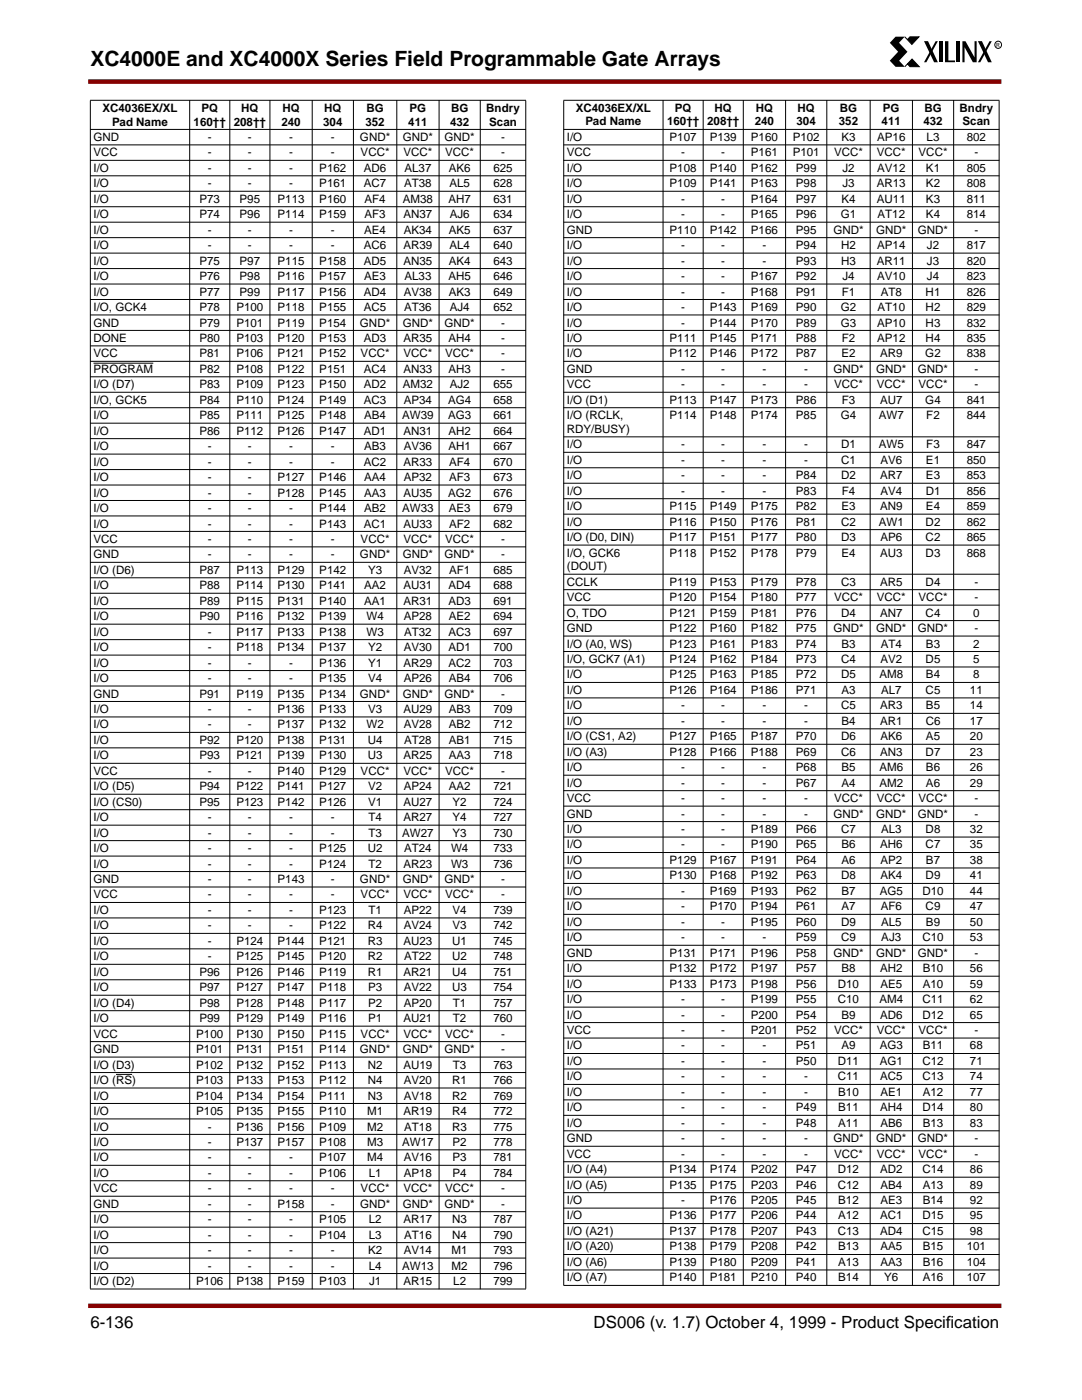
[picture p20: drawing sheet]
<svg xmlns="http://www.w3.org/2000/svg" width="216mm" height="279mm" viewBox="0 0 216 279" stroke-linecap="round" stroke-linejoin="round" font-family="sans-serif">
<defs><g id="words">
<text font-size="4.2" x="18" y="13.1">XC4000E and XC4000X Series Field Programmable Gate Arrays</text>
<g font-size="3.4">
<text x="18" y="265.1">6-136</text>
<text x="118.5" y="265.1">DS006 (v. 1.7) October 4, 1999 - Product Specif</text>
<text x="188.7" y="265.1">ication</text>
</g>
<g font-size="2.3">
<text x="20.4" y="22.3">XC4036EX/XL</text>
<text x="40.2" y="22.3">PQ</text>
<text x="48.1" y="22.3">HQ</text>
<text x="56.4" y="22.3">HQ</text>
<text x="64.7" y="22.3">HQ</text>
<text x="73.1" y="22.3">BG</text>
<text x="81.7" y="22.3">PG</text>
<text x="90" y="22.3">BG</text>
<text x="97" y="22.3">Bndry</text>
<text x="114.9" y="22.3">XC4036EX/XL</text>
<text x="134.6" y="22.3">PQ</text>
<text x="142.6" y="22.3">HQ</text>
<text x="150.8" y="22.3">HQ</text>
<text x="159.1" y="22.3">HQ</text>
<text x="167.6" y="22.3">BG</text>
<text x="176.2" y="22.3">PG</text>
<text x="184.4" y="22.3">BG</text>
<text x="191.5" y="22.3">Bndry</text>
<text x="18.7" y="28.1">GND</text>
<text x="22.4" y="25.1">Pad Name</text>
<text x="38.6" y="25.1">160††</text>
<text x="41.5" y="28.1">-</text>
<text x="46.6" y="25.1">208††</text>
<text x="49.5" y="28.1">-</text>
<text x="56.2" y="25.1">240</text>
<text x="57.7" y="28.1">-</text>
<text x="64.5" y="25.1">304</text>
<text x="66" y="28.1">-</text>
<text x="71.8" y="28.1">GND*</text>
<text x="72.9" y="25.1">352</text>
<text x="80.4" y="28.1">GND*</text>
<text x="81.5" y="25.1">411</text>
<text x="88.7" y="28.1">GND*</text>
<text x="89.8" y="25.1">432</text>
<text x="97.6" y="25.1">Scan</text>
<text x="100" y="28.1">-</text>
<text x="113.1" y="28.1">I/O</text>
<text x="116.8" y="25">Pad Name</text>
<text x="133.1" y="25">160††</text>
<text x="133.6" y="28.1">P107</text>
<text x="141.1" y="25">208††</text>
<text x="141.6" y="28.1">P139</text>
<text x="149.8" y="28.1">P160</text>
<text x="150.6" y="25">240</text>
<text x="158.2" y="28.1">P102</text>
<text x="158.9" y="25">304</text>
<text x="167.4" y="25">352</text>
<text x="167.9" y="28.1">K3</text>
<text x="175" y="28.1">AP16</text>
<text x="175.9" y="25">411</text>
<text x="184.3" y="25">432</text>
<text x="184.9" y="28.1">L3</text>
<text x="192.1" y="25">Scan</text>
<text x="192.9" y="28.1">802</text>
<text x="18.7" y="31.2">VCC</text>
<text x="18.7" y="34.3">I/O</text>
<text x="41.5" y="31.2">-</text>
<text x="41.5" y="34.3">-</text>
<text x="49.5" y="31.2">-</text>
<text x="49.5" y="34.3">-</text>
<text x="57.7" y="31.2">-</text>
<text x="57.7" y="34.3">-</text>
<text x="63.7" y="34.3">P162</text>
<text x="66" y="31.2">-</text>
<text x="72" y="31.2">VCC*</text>
<text x="72.6" y="34.3">AD6</text>
<text x="80.5" y="31.2">VCC*</text>
<text x="80.7" y="34.3">AL37</text>
<text x="88.8" y="31.2">VCC*</text>
<text x="89.5" y="34.3">AK6</text>
<text x="98.4" y="34.3">625</text>
<text x="100" y="31.2">-</text>
<text x="113.1" y="31.2">VCC</text>
<text x="113.1" y="34.3">I/O</text>
<text x="133.6" y="34.3">P108</text>
<text x="135.9" y="31.2">-</text>
<text x="141.6" y="34.3">P140</text>
<text x="143.9" y="31.2">-</text>
<text x="149.8" y="34.3">P162</text>
<text x="149.8" y="31.2">P161</text>
<text x="158.2" y="31.2">P101</text>
<text x="158.8" y="34.3">P99</text>
<text x="166.4" y="31.2">VCC*</text>
<text x="168.1" y="34.3">J2</text>
<text x="175" y="31.2">VCC*</text>
<text x="175" y="34.3">AV12</text>
<text x="183.3" y="31.2">VCC*</text>
<text x="184.8" y="34.3">K1</text>
<text x="192.9" y="34.3">805</text>
<text x="194.4" y="31.2">-</text>
<text x="18.7" y="37.4">I/O</text>
<text x="18.7" y="40.5">I/O</text>
<text x="39.8" y="40.5">P73</text>
<text x="41.5" y="37.4">-</text>
<text x="47.8" y="40.5">P95</text>
<text x="49.5" y="37.4">-</text>
<text x="55.4" y="40.5">P113</text>
<text x="57.7" y="37.4">-</text>
<text x="63.7" y="40.5">P160</text>
<text x="63.7" y="37.4">P161</text>
<text x="72.6" y="37.4">AC7</text>
<text x="72.7" y="40.5">AF4</text>
<text x="80.4" y="40.5">AM38</text>
<text x="80.6" y="37.4">AT38</text>
<text x="89.5" y="40.5">AH7</text>
<text x="89.7" y="37.4">AL5</text>
<text x="98.4" y="40.5">631</text>
<text x="98.4" y="37.4">628</text>
<text x="113.1" y="37.4">I/O</text>
<text x="113.1" y="40.5">I/O</text>
<text x="133.6" y="37.4">P109</text>
<text x="135.9" y="40.5">-</text>
<text x="141.6" y="37.4">P141</text>
<text x="143.9" y="40.5">-</text>
<text x="149.8" y="37.4">P163</text>
<text x="149.8" y="40.5">P164</text>
<text x="158.8" y="37.4">P98</text>
<text x="158.8" y="40.5">P97</text>
<text x="167.9" y="40.5">K4</text>
<text x="168.1" y="37.4">J3</text>
<text x="175" y="37.4">AR13</text>
<text x="175" y="40.5">AU11</text>
<text x="184.8" y="37.4">K2</text>
<text x="184.8" y="40.5">K3</text>
<text x="192.9" y="37.4">808</text>
<text x="192.9" y="40.5">811</text>
<text x="18.7" y="43.6">I/O</text>
<text x="18.7" y="46.7">I/O</text>
<text x="39.8" y="43.6">P74</text>
<text x="41.5" y="46.7">-</text>
<text x="47.8" y="43.6">P96</text>
<text x="49.5" y="46.7">-</text>
<text x="55.4" y="43.6">P114</text>
<text x="57.7" y="46.7">-</text>
<text x="63.7" y="43.6">P159</text>
<text x="66" y="46.7">-</text>
<text x="72.7" y="46.7">AE4</text>
<text x="72.7" y="43.6">AF3</text>
<text x="80.5" y="43.6">AN37</text>
<text x="80.6" y="46.7">AK34</text>
<text x="89.5" y="46.7">AK5</text>
<text x="89.7" y="43.6">AJ6</text>
<text x="98.4" y="43.6">634</text>
<text x="98.4" y="46.7">637</text>
<text x="113.1" y="43.6">I/O</text>
<text x="113.1" y="46.7">GND</text>
<text x="133.6" y="46.7">P110</text>
<text x="135.9" y="43.6">-</text>
<text x="141.6" y="46.7">P142</text>
<text x="143.9" y="43.6">-</text>
<text x="149.8" y="43.6">P165</text>
<text x="149.8" y="46.7">P166</text>
<text x="158.8" y="43.6">P96</text>
<text x="158.8" y="46.7">P95</text>
<text x="166.3" y="46.7">GND*</text>
<text x="167.8" y="43.6">G1</text>
<text x="174.8" y="46.7">GND*</text>
<text x="175.1" y="43.6">AT12</text>
<text x="183.2" y="46.7">GND*</text>
<text x="184.8" y="43.6">K4</text>
<text x="192.9" y="43.6">814</text>
<text x="194.4" y="46.7">-</text>
<text x="18.7" y="49.7">I/O</text>
<text x="18.7" y="52.8">I/O</text>
<text x="39.8" y="52.8">P75</text>
<text x="41.5" y="49.7">-</text>
<text x="47.8" y="52.8">P97</text>
<text x="49.5" y="49.7">-</text>
<text x="55.4" y="52.8">P115</text>
<text x="57.7" y="49.7">-</text>
<text x="63.7" y="52.8">P158</text>
<text x="66" y="49.7">-</text>
<text x="72.6" y="52.8">AD5</text>
<text x="72.6" y="49.7">AC6</text>
<text x="80.5" y="52.8">AN35</text>
<text x="80.5" y="49.7">AR39</text>
<text x="89.5" y="52.8">AK4</text>
<text x="89.7" y="49.7">AL4</text>
<text x="98.4" y="52.8">643</text>
<text x="98.4" y="49.7">640</text>
<text x="113.1" y="49.7">I/O</text>
<text x="113.1" y="52.8">I/O</text>
<text x="135.9" y="49.7">-</text>
<text x="135.9" y="52.8">-</text>
<text x="143.9" y="49.7">-</text>
<text x="143.9" y="52.8">-</text>
<text x="152.1" y="49.7">-</text>
<text x="152.1" y="52.8">-</text>
<text x="158.8" y="49.7">P94</text>
<text x="158.8" y="52.8">P93</text>
<text x="167.8" y="49.7">H2</text>
<text x="167.8" y="52.8">H3</text>
<text x="175" y="52.8">AR11</text>
<text x="175" y="49.7">AP14</text>
<text x="185" y="49.7">J2</text>
<text x="185" y="52.8">J3</text>
<text x="192.9" y="49.7">817</text>
<text x="192.9" y="52.8">820</text>
<text x="18.7" y="55.9">I/O</text>
<text x="18.7" y="59">I/O</text>
<text x="39.8" y="55.9">P76</text>
<text x="39.8" y="59">P77</text>
<text x="47.8" y="55.9">P98</text>
<text x="47.8" y="59">P99</text>
<text x="55.4" y="55.9">P116</text>
<text x="55.4" y="59">P117</text>
<text x="63.7" y="55.9">P157</text>
<text x="63.7" y="59">P156</text>
<text x="72.6" y="59">AD4</text>
<text x="72.7" y="55.9">AE3</text>
<text x="80.6" y="59">AV38</text>
<text x="80.7" y="55.9">AL33</text>
<text x="89.5" y="55.9">AH5</text>
<text x="89.5" y="59">AK3</text>
<text x="98.4" y="59">649</text>
<text x="98.4" y="55.9">646</text>
<text x="113.1" y="55.9">I/O</text>
<text x="113.1" y="59">I/O</text>
<text x="135.9" y="55.9">-</text>
<text x="135.9" y="59">-</text>
<text x="143.9" y="55.9">-</text>
<text x="143.9" y="59">-</text>
<text x="149.8" y="55.9">P167</text>
<text x="149.8" y="59">P168</text>
<text x="158.8" y="55.9">P92</text>
<text x="158.8" y="59">P91</text>
<text x="168" y="59">F1</text>
<text x="168.1" y="55.9">J4</text>
<text x="175" y="55.9">AV10</text>
<text x="175.7" y="59">AT8</text>
<text x="184.7" y="59">H1</text>
<text x="185" y="55.9">J4</text>
<text x="192.9" y="55.9">823</text>
<text x="192.9" y="59">826</text>
<text x="18.7" y="62.1">I/O, GCK4</text>
<text x="18.7" y="65.2">GND</text>
<text x="39.8" y="62.1">P78</text>
<text x="39.8" y="65.2">P79</text>
<text x="47.2" y="62.1">P100</text>
<text x="47.2" y="65.2">P101</text>
<text x="55.4" y="62.1">P118</text>
<text x="55.4" y="65.2">P119</text>
<text x="63.7" y="62.1">P155</text>
<text x="63.7" y="65.2">P154</text>
<text x="71.8" y="65.2">GND*</text>
<text x="72.6" y="62.1">AC5</text>
<text x="80.4" y="65.2">GND*</text>
<text x="80.6" y="62.1">AT36</text>
<text x="88.7" y="65.2">GND*</text>
<text x="89.7" y="62.1">AJ4</text>
<text x="98.4" y="62.1">652</text>
<text x="100" y="65.2">-</text>
<text x="113.1" y="62.1">I/O</text>
<text x="113.1" y="65.2">I/O</text>
<text x="135.9" y="62.1">-</text>
<text x="135.9" y="65.2">-</text>
<text x="141.6" y="62.1">P143</text>
<text x="141.6" y="65.2">P144</text>
<text x="149.8" y="62.1">P169</text>
<text x="149.8" y="65.2">P170</text>
<text x="158.8" y="62.1">P90</text>
<text x="158.8" y="65.2">P89</text>
<text x="167.8" y="62.1">G2</text>
<text x="167.8" y="65.2">G3</text>
<text x="175" y="65.2">AP10</text>
<text x="175.1" y="62.1">AT10</text>
<text x="184.7" y="65.2">H3</text>
<text x="184.7" y="62.1">H2</text>
<text x="192.9" y="65.2">832</text>
<text x="192.9" y="62.1">829</text>
<text x="18.7" y="68.2">DONE</text>
<text x="18.7" y="71.3">VCC</text>
<text x="39.8" y="68.2">P80</text>
<text x="39.8" y="71.3">P81</text>
<text x="47.2" y="68.2">P103</text>
<text x="47.2" y="71.3">P106</text>
<text x="55.4" y="68.2">P120</text>
<text x="55.4" y="71.3">P121</text>
<text x="63.7" y="68.2">P153</text>
<text x="63.7" y="71.3">P152</text>
<text x="72" y="71.3">VCC*</text>
<text x="72.6" y="68.2">AD3</text>
<text x="80.5" y="68.2">AR35</text>
<text x="80.5" y="71.3">VCC*</text>
<text x="88.8" y="71.3">VCC*</text>
<text x="89.5" y="68.2">AH4</text>
<text x="100" y="71.3">-</text>
<text x="100" y="68.2">-</text>
<text x="113.1" y="68.2">I/O</text>
<text x="113.1" y="71.3">I/O</text>
<text x="133.6" y="68.2">P111</text>
<text x="133.6" y="71.3">P112</text>
<text x="141.6" y="68.2">P145</text>
<text x="141.6" y="71.3">P146</text>
<text x="149.8" y="68.2">P171</text>
<text x="149.8" y="71.3">P172</text>
<text x="158.8" y="68.2">P88</text>
<text x="158.8" y="71.3">P87</text>
<text x="167.9" y="71.3">E2</text>
<text x="168" y="68.2">F2</text>
<text x="175" y="68.2">AP12</text>
<text x="175.6" y="71.3">AR9</text>
<text x="184.6" y="71.3">G2</text>
<text x="184.7" y="68.2">H4</text>
<text x="192.9" y="68.2">835</text>
<text x="192.9" y="71.3">838</text>
<text x="18.7" y="74.4">PROGRAM</text>
<text x="18.7" y="77.5">I/O (D7)</text>
<text x="39.8" y="74.4">P82</text>
<text x="39.8" y="77.5">P83</text>
<text x="47.2" y="74.4">P108</text>
<text x="47.2" y="77.5">P109</text>
<text x="55.4" y="74.4">P122</text>
<text x="55.4" y="77.5">P123</text>
<text x="63.7" y="74.4">P151</text>
<text x="63.7" y="77.5">P150</text>
<text x="72.6" y="74.4">AC4</text>
<text x="72.6" y="77.5">AD2</text>
<text x="80.4" y="77.5">AM32</text>
<text x="80.5" y="74.4">AN33</text>
<text x="89.5" y="74.4">AH3</text>
<text x="89.7" y="77.5">AJ2</text>
<text x="98.4" y="77.5">655</text>
<text x="100" y="74.4">-</text>
<text x="113.1" y="74.4">GND</text>
<text x="113.1" y="77.5">VCC</text>
<text x="135.9" y="74.4">-</text>
<text x="135.9" y="77.5">-</text>
<text x="143.9" y="74.4">-</text>
<text x="143.9" y="77.5">-</text>
<text x="152.1" y="74.4">-</text>
<text x="152.1" y="77.5">-</text>
<text x="160.5" y="74.4">-</text>
<text x="160.5" y="77.5">-</text>
<text x="166.3" y="74.4">GND*</text>
<text x="166.4" y="77.5">VCC*</text>
<text x="174.8" y="74.4">GND*</text>
<text x="175" y="77.5">VCC*</text>
<text x="183.2" y="74.4">GND*</text>
<text x="183.3" y="77.5">VCC*</text>
<text x="194.4" y="77.5">-</text>
<text x="194.4" y="74.4">-</text>
<text x="18.7" y="80.6">I/O, GCK5</text>
<text x="18.7" y="83.7">I/O</text>
<text x="39.8" y="80.6">P84</text>
<text x="39.8" y="83.7">P85</text>
<text x="47.2" y="80.6">P110</text>
<text x="47.2" y="83.7">P111</text>
<text x="55.4" y="80.6">P124</text>
<text x="55.4" y="83.7">P125</text>
<text x="63.7" y="80.6">P149</text>
<text x="63.7" y="83.7">P148</text>
<text x="72.6" y="80.6">AC3</text>
<text x="72.7" y="83.7">AB4</text>
<text x="80.2" y="83.7">AW39</text>
<text x="80.6" y="80.6">AP34</text>
<text x="89.4" y="83.7">AG3</text>
<text x="89.4" y="80.6">AG4</text>
<text x="98.4" y="80.6">658</text>
<text x="98.4" y="83.7">661</text>
<text x="113.1" y="80.6">I/O (D1)</text>
<text x="113.1" y="83.7">I/O (RCLK,</text>
<text x="133.6" y="80.6">P113</text>
<text x="133.6" y="83.7">P114</text>
<text x="141.6" y="80.6">P147</text>
<text x="141.6" y="83.7">P148</text>
<text x="149.8" y="80.6">P173</text>
<text x="149.8" y="83.7">P174</text>
<text x="158.8" y="80.6">P86</text>
<text x="158.8" y="83.7">P85</text>
<text x="167.8" y="83.7">G4</text>
<text x="168" y="80.6">F3</text>
<text x="175.3" y="83.7">AW7</text>
<text x="175.6" y="80.6">AU7</text>
<text x="184.6" y="80.6">G4</text>
<text x="184.8" y="83.7">F2</text>
<text x="192.9" y="83.7">844</text>
<text x="192.9" y="80.6">841</text>
<text x="18.7" y="86.8">I/O</text>
<text x="18.7" y="89.9">I/O</text>
<text x="39.8" y="86.8">P86</text>
<text x="41.5" y="89.9">-</text>
<text x="47.2" y="86.8">P112</text>
<text x="49.5" y="89.9">-</text>
<text x="55.4" y="86.8">P126</text>
<text x="57.7" y="89.9">-</text>
<text x="63.7" y="86.8">P147</text>
<text x="66" y="89.9">-</text>
<text x="72.6" y="86.8">AD1</text>
<text x="72.7" y="89.9">AB3</text>
<text x="80.5" y="86.8">AN31</text>
<text x="80.6" y="89.9">AV36</text>
<text x="89.5" y="86.8">AH2</text>
<text x="89.5" y="89.9">AH1</text>
<text x="98.4" y="86.8">664</text>
<text x="98.4" y="89.9">667</text>
<text x="113.1" y="86.4">RDY/BUSY)</text>
<text x="113.1" y="89.5">I/O</text>
<text x="135.9" y="89.5">-</text>
<text x="143.9" y="89.5">-</text>
<text x="152.1" y="89.5">-</text>
<text x="160.5" y="89.5">-</text>
<text x="167.8" y="89.5">D1</text>
<text x="175.3" y="89.5">AW5</text>
<text x="184.8" y="89.5">F3</text>
<text x="192.9" y="89.5">847</text>
<text x="18.7" y="92.9">I/O</text>
<text x="41.5" y="92.9">-</text>
<text x="49.5" y="92.9">-</text>
<text x="57.7" y="92.9">-</text>
<text x="66" y="92.9">-</text>
<text x="72.6" y="92.9">AC2</text>
<text x="80.5" y="92.9">AR33</text>
<text x="89.6" y="92.9">AF4</text>
<text x="98.4" y="92.9">670</text>
<text x="113.1" y="92.6">I/O</text>
<text x="113.1" y="95.7">I/O</text>
<text x="135.9" y="92.6">-</text>
<text x="135.9" y="95.7">-</text>
<text x="143.9" y="92.6">-</text>
<text x="143.9" y="95.7">-</text>
<text x="152.1" y="92.6">-</text>
<text x="152.1" y="95.7">-</text>
<text x="158.8" y="95.7">P84</text>
<text x="160.5" y="92.6">-</text>
<text x="167.8" y="95.7">D2</text>
<text x="167.8" y="92.6">C1</text>
<text x="175.6" y="95.7">AR7</text>
<text x="175.7" y="92.6">AV6</text>
<text x="184.8" y="95.7">E3</text>
<text x="184.8" y="92.6">E1</text>
<text x="192.9" y="95.7">853</text>
<text x="192.9" y="92.6">850</text>
<text x="18.7" y="96">I/O</text>
<text x="18.7" y="99.1">I/O</text>
<text x="41.5" y="96">-</text>
<text x="41.5" y="99.1">-</text>
<text x="49.5" y="96">-</text>
<text x="49.5" y="99.1">-</text>
<text x="55.4" y="96">P127</text>
<text x="55.4" y="99.1">P128</text>
<text x="63.7" y="96">P146</text>
<text x="63.7" y="99.1">P145</text>
<text x="72.7" y="96">AA4</text>
<text x="72.7" y="99.1">AA3</text>
<text x="80.5" y="99.1">AU35</text>
<text x="80.6" y="96">AP32</text>
<text x="89.4" y="99.1">AG2</text>
<text x="89.6" y="96">AF3</text>
<text x="98.4" y="96">673</text>
<text x="98.4" y="99.1">676</text>
<text x="113.1" y="98.7">I/O</text>
<text x="113.1" y="101.8">I/O</text>
<text x="133.6" y="101.8">P115</text>
<text x="135.9" y="98.7">-</text>
<text x="141.6" y="101.8">P149</text>
<text x="143.9" y="98.7">-</text>
<text x="149.8" y="101.8">P175</text>
<text x="152.1" y="98.7">-</text>
<text x="158.8" y="98.7">P83</text>
<text x="158.8" y="101.8">P82</text>
<text x="167.9" y="101.8">E3</text>
<text x="168" y="98.7">F4</text>
<text x="175.6" y="101.8">AN9</text>
<text x="175.7" y="98.7">AV4</text>
<text x="184.7" y="98.7">D1</text>
<text x="184.8" y="101.8">E4</text>
<text x="192.9" y="101.8">859</text>
<text x="192.9" y="98.7">856</text>
<text x="18.7" y="102.2">I/O</text>
<text x="18.7" y="105.3">I/O</text>
<text x="41.5" y="102.2">-</text>
<text x="41.5" y="105.3">-</text>
<text x="49.5" y="102.2">-</text>
<text x="49.5" y="105.3">-</text>
<text x="57.7" y="102.2">-</text>
<text x="57.7" y="105.3">-</text>
<text x="63.7" y="102.2">P144</text>
<text x="63.7" y="105.3">P143</text>
<text x="72.6" y="105.3">AC1</text>
<text x="72.7" y="102.2">AB2</text>
<text x="80.2" y="102.2">AW33</text>
<text x="80.5" y="105.3">AU33</text>
<text x="89.5" y="102.2">AE3</text>
<text x="89.6" y="105.3">AF2</text>
<text x="98.4" y="105.3">682</text>
<text x="98.4" y="102.2">679</text>
<text x="113.1" y="104.9">I/O</text>
<text x="113.1" y="108">I/O (D0, DIN)</text>
<text x="133.6" y="104.9">P116</text>
<text x="133.6" y="108">P117</text>
<text x="141.6" y="104.9">P150</text>
<text x="141.6" y="108">P151</text>
<text x="149.8" y="104.9">P176</text>
<text x="149.8" y="108">P177</text>
<text x="158.8" y="104.9">P81</text>
<text x="158.8" y="108">P80</text>
<text x="167.8" y="104.9">C2</text>
<text x="167.8" y="108">D3</text>
<text x="175.3" y="104.9">AW1</text>
<text x="175.7" y="108">AP6</text>
<text x="184.7" y="104.9">D2</text>
<text x="184.7" y="108">C2</text>
<text x="192.9" y="104.9">862</text>
<text x="192.9" y="108">865</text>
<text x="18.7" y="108.4">VCC</text>
<text x="18.7" y="111.4">GND</text>
<text x="41.5" y="108.4">-</text>
<text x="41.5" y="111.4">-</text>
<text x="49.5" y="108.4">-</text>
<text x="49.5" y="111.4">-</text>
<text x="57.7" y="108.4">-</text>
<text x="57.7" y="111.4">-</text>
<text x="66" y="108.4">-</text>
<text x="66" y="111.4">-</text>
<text x="71.8" y="111.4">GND*</text>
<text x="72" y="108.4">VCC*</text>
<text x="80.4" y="111.4">GND*</text>
<text x="80.5" y="108.4">VCC*</text>
<text x="88.7" y="111.4">GND*</text>
<text x="88.8" y="108.4">VCC*</text>
<text x="100" y="108.4">-</text>
<text x="100" y="111.4">-</text>
<text x="113.1" y="111.1">I/O, GCK6</text>
<text x="113.1" y="113.8">(DOUT)</text>
<text x="133.6" y="111.1">P118</text>
<text x="141.6" y="111.1">P152</text>
<text x="149.8" y="111.1">P178</text>
<text x="158.8" y="111.1">P79</text>
<text x="167.9" y="111.1">E4</text>
<text x="175.6" y="111.1">AU3</text>
<text x="184.7" y="111.1">D3</text>
<text x="192.9" y="111.1">868</text>
<text x="18.7" y="114.5">I/O (D6)</text>
<text x="18.7" y="117.6">I/O</text>
<text x="39.8" y="114.5">P87</text>
<text x="39.8" y="117.6">P88</text>
<text x="47.2" y="114.5">P113</text>
<text x="47.2" y="117.6">P114</text>
<text x="55.4" y="114.5">P129</text>
<text x="55.4" y="117.6">P130</text>
<text x="63.7" y="114.5">P142</text>
<text x="63.7" y="117.6">P141</text>
<text x="72.7" y="117.6">AA2</text>
<text x="73.4" y="114.5">Y3</text>
<text x="80.5" y="117.6">AU31</text>
<text x="80.6" y="114.5">AV32</text>
<text x="89.5" y="117.6">AD4</text>
<text x="89.6" y="114.5">AF1</text>
<text x="98.4" y="114.5">685</text>
<text x="98.4" y="117.6">688</text>
<text x="113.1" y="116.9">CCLK</text>
<text x="113.1" y="120">VCC</text>
<text x="133.6" y="116.9">P119</text>
<text x="133.6" y="120">P120</text>
<text x="141.6" y="116.9">P153</text>
<text x="141.6" y="120">P154</text>
<text x="149.8" y="116.9">P179</text>
<text x="149.8" y="120">P180</text>
<text x="158.8" y="116.9">P78</text>
<text x="158.8" y="120">P77</text>
<text x="166.4" y="120">VCC*</text>
<text x="167.8" y="116.9">C3</text>
<text x="175" y="120">VCC*</text>
<text x="175.6" y="116.9">AR5</text>
<text x="183.3" y="120">VCC*</text>
<text x="184.7" y="116.9">D4</text>
<text x="194.4" y="116.9">-</text>
<text x="194.4" y="120">-</text>
<text x="18.7" y="120.7">I/O</text>
<text x="18.7" y="123.8">I/O</text>
<text x="39.8" y="120.7">P89</text>
<text x="39.8" y="123.8">P90</text>
<text x="47.2" y="120.7">P115</text>
<text x="47.2" y="123.8">P116</text>
<text x="55.4" y="120.7">P131</text>
<text x="55.4" y="123.8">P132</text>
<text x="63.7" y="120.7">P140</text>
<text x="63.7" y="123.8">P139</text>
<text x="72.7" y="120.7">AA1</text>
<text x="73.1" y="123.8">W4</text>
<text x="80.5" y="120.7">AR31</text>
<text x="80.6" y="123.8">AP28</text>
<text x="89.5" y="120.7">AD3</text>
<text x="89.5" y="123.8">AE2</text>
<text x="98.4" y="123.8">694</text>
<text x="98.4" y="120.7">691</text>
<text x="113.1" y="123.1">O, TDO</text>
<text x="133.6" y="123.1">P121</text>
<text x="141.6" y="123.1">P159</text>
<text x="149.8" y="123.1">P181</text>
<text x="158.8" y="123.1">P76</text>
<text x="167.8" y="123.1">D4</text>
<text x="175.6" y="123.1">AN7</text>
<text x="184.7" y="123.1">C4</text>
<text x="194.2" y="123.1">0</text>
<text x="18.7" y="126.9">I/O</text>
<text x="18.7" y="130">I/O</text>
<text x="41.5" y="126.9">-</text>
<text x="41.5" y="130">-</text>
<text x="47.2" y="126.9">P117</text>
<text x="47.2" y="130">P118</text>
<text x="55.4" y="126.9">P133</text>
<text x="55.4" y="130">P134</text>
<text x="63.7" y="126.9">P138</text>
<text x="63.7" y="130">P137</text>
<text x="73.1" y="126.9">W3</text>
<text x="73.4" y="130">Y2</text>
<text x="80.6" y="130">AV30</text>
<text x="80.6" y="126.9">AT32</text>
<text x="89.5" y="130">AD1</text>
<text x="89.5" y="126.9">AC3</text>
<text x="98.4" y="126.9">697</text>
<text x="98.4" y="130">700</text>
<text x="113.1" y="126.1">GND</text>
<text x="113.1" y="129.2">I/O (A0, WS)</text>
<text x="133.6" y="126.1">P122</text>
<text x="133.6" y="129.2">P123</text>
<text x="141.6" y="126.1">P160</text>
<text x="141.6" y="129.2">P161</text>
<text x="149.8" y="126.1">P182</text>
<text x="149.8" y="129.2">P183</text>
<text x="158.8" y="126.1">P75</text>
<text x="158.8" y="129.2">P74</text>
<text x="166.3" y="126.1">GND*</text>
<text x="167.9" y="129.2">B3</text>
<text x="174.8" y="126.1">GND*</text>
<text x="175.7" y="129.2">AT4</text>
<text x="183.2" y="126.1">GND*</text>
<text x="184.8" y="129.2">B3</text>
<text x="194.2" y="129.2">2</text>
<text x="194.4" y="126.1">-</text>
<text x="18.7" y="133">I/O</text>
<text x="18.7" y="136.1">I/O</text>
<text x="41.5" y="133">-</text>
<text x="41.5" y="136.1">-</text>
<text x="49.5" y="133">-</text>
<text x="49.5" y="136.1">-</text>
<text x="57.7" y="133">-</text>
<text x="57.7" y="136.1">-</text>
<text x="63.7" y="133">P136</text>
<text x="63.7" y="136.1">P135</text>
<text x="73.4" y="133">Y1</text>
<text x="73.4" y="136.1">V4</text>
<text x="80.5" y="133">AR29</text>
<text x="80.6" y="136.1">AP26</text>
<text x="89.5" y="133">AC2</text>
<text x="89.5" y="136.1">AB4</text>
<text x="98.4" y="136.1">706</text>
<text x="98.4" y="133">703</text>
<text x="113.1" y="132.3">I/O, GCK7 (A1)</text>
<text x="113.1" y="135.4">I/O</text>
<text x="133.6" y="132.3">P124</text>
<text x="133.6" y="135.4">P125</text>
<text x="141.6" y="132.3">P162</text>
<text x="141.6" y="135.4">P163</text>
<text x="149.8" y="132.3">P184</text>
<text x="149.8" y="135.4">P185</text>
<text x="158.8" y="132.3">P73</text>
<text x="158.8" y="135.4">P72</text>
<text x="167.8" y="132.3">C4</text>
<text x="167.8" y="135.4">D5</text>
<text x="175.5" y="135.4">AM8</text>
<text x="175.7" y="132.3">AV2</text>
<text x="184.7" y="132.3">D5</text>
<text x="184.8" y="135.4">B4</text>
<text x="194.2" y="135.4">8</text>
<text x="194.2" y="132.3">5</text>
<text x="18.7" y="139.2">GND</text>
<text x="18.7" y="142.3">I/O</text>
<text x="39.8" y="139.2">P91</text>
<text x="41.5" y="142.3">-</text>
<text x="47.2" y="139.2">P119</text>
<text x="49.5" y="142.3">-</text>
<text x="55.4" y="139.2">P135</text>
<text x="55.4" y="142.3">P136</text>
<text x="63.7" y="139.2">P134</text>
<text x="63.7" y="142.3">P133</text>
<text x="71.8" y="139.2">GND*</text>
<text x="73.4" y="142.3">V3</text>
<text x="80.4" y="139.2">GND*</text>
<text x="80.5" y="142.3">AU29</text>
<text x="88.7" y="139.2">GND*</text>
<text x="89.5" y="142.3">AB3</text>
<text x="98.4" y="142.3">709</text>
<text x="100" y="139.2">-</text>
<text x="113.1" y="138.5">I/O</text>
<text x="113.1" y="141.6">I/O</text>
<text x="133.6" y="138.5">P126</text>
<text x="135.9" y="141.6">-</text>
<text x="141.6" y="138.5">P164</text>
<text x="143.9" y="141.6">-</text>
<text x="149.8" y="138.5">P186</text>
<text x="152.1" y="141.6">-</text>
<text x="158.8" y="138.5">P71</text>
<text x="160.5" y="141.6">-</text>
<text x="167.8" y="141.6">C5</text>
<text x="167.9" y="138.5">A3</text>
<text x="175.6" y="141.6">AR3</text>
<text x="175.8" y="138.5">AL7</text>
<text x="184.7" y="138.5">C5</text>
<text x="184.8" y="141.6">B5</text>
<text x="193.5" y="138.5">11</text>
<text x="193.5" y="141.6">14</text>
<text x="18.7" y="145.4">I/O</text>
<text x="18.7" y="148.5">I/O</text>
<text x="39.8" y="148.5">P92</text>
<text x="41.5" y="145.4">-</text>
<text x="47.2" y="148.5">P120</text>
<text x="49.5" y="145.4">-</text>
<text x="55.4" y="148.5">P138</text>
<text x="55.4" y="145.4">P137</text>
<text x="63.7" y="145.4">P132</text>
<text x="63.7" y="148.5">P131</text>
<text x="73.1" y="145.4">W2</text>
<text x="73.4" y="148.5">U4</text>
<text x="80.6" y="145.4">AV28</text>
<text x="80.6" y="148.5">AT28</text>
<text x="89.5" y="145.4">AB2</text>
<text x="89.5" y="148.5">AB1</text>
<text x="98.4" y="145.4">712</text>
<text x="98.4" y="148.5">715</text>
<text x="113.1" y="144.7">I/O</text>
<text x="113.1" y="147.7">I/O (CS1, A2)</text>
<text x="133.6" y="147.7">P127</text>
<text x="135.9" y="144.7">-</text>
<text x="141.6" y="147.7">P165</text>
<text x="143.9" y="144.7">-</text>
<text x="149.8" y="147.7">P187</text>
<text x="152.1" y="144.7">-</text>
<text x="158.8" y="147.7">P70</text>
<text x="160.5" y="144.7">-</text>
<text x="167.8" y="147.7">D6</text>
<text x="167.9" y="144.7">B4</text>
<text x="175.6" y="144.7">AR1</text>
<text x="175.7" y="147.7">AK6</text>
<text x="184.7" y="144.7">C6</text>
<text x="184.8" y="147.7">A5</text>
<text x="193.5" y="147.7">20</text>
<text x="193.5" y="144.7">17</text>
<text x="18.7" y="151.5">I/O</text>
<text x="18.7" y="154.6">VCC</text>
<text x="39.8" y="151.5">P93</text>
<text x="41.5" y="154.6">-</text>
<text x="47.2" y="151.5">P121</text>
<text x="49.5" y="154.6">-</text>
<text x="55.4" y="151.5">P139</text>
<text x="55.4" y="154.6">P140</text>
<text x="63.7" y="151.5">P130</text>
<text x="63.7" y="154.6">P129</text>
<text x="72" y="154.6">VCC*</text>
<text x="73.4" y="151.5">U3</text>
<text x="80.5" y="151.5">AR25</text>
<text x="80.5" y="154.6">VCC*</text>
<text x="88.8" y="154.6">VCC*</text>
<text x="89.5" y="151.5">AA3</text>
<text x="98.4" y="151.5">718</text>
<text x="100" y="154.6">-</text>
<text x="113.1" y="150.8">I/O (A3)</text>
<text x="113.1" y="153.9">I/O</text>
<text x="133.6" y="150.8">P128</text>
<text x="135.9" y="153.9">-</text>
<text x="141.6" y="150.8">P166</text>
<text x="143.9" y="153.9">-</text>
<text x="149.8" y="150.8">P188</text>
<text x="152.1" y="153.9">-</text>
<text x="158.8" y="150.8">P69</text>
<text x="158.8" y="153.9">P68</text>
<text x="167.8" y="150.8">C6</text>
<text x="167.9" y="153.9">B5</text>
<text x="175.5" y="153.9">AM6</text>
<text x="175.6" y="150.8">AN3</text>
<text x="184.7" y="150.8">D7</text>
<text x="184.8" y="153.9">B6</text>
<text x="193.5" y="150.8">23</text>
<text x="193.5" y="153.9">26</text>
<text x="18.7" y="157.7">I/O (D5)</text>
<text x="18.7" y="160.8">I/O (CS0)</text>
<text x="39.8" y="157.7">P94</text>
<text x="39.8" y="160.8">P95</text>
<text x="47.2" y="157.7">P122</text>
<text x="47.2" y="160.8">P123</text>
<text x="55.4" y="157.7">P141</text>
<text x="55.4" y="160.8">P142</text>
<text x="63.7" y="157.7">P127</text>
<text x="63.7" y="160.8">P126</text>
<text x="73.4" y="157.7">V2</text>
<text x="73.4" y="160.8">V1</text>
<text x="80.5" y="160.8">AU27</text>
<text x="80.6" y="157.7">AP24</text>
<text x="89.5" y="157.7">AA2</text>
<text x="90.3" y="160.8">Y2</text>
<text x="98.4" y="157.7">721</text>
<text x="98.4" y="160.8">724</text>
<text x="113.1" y="157">I/O</text>
<text x="113.1" y="160.1">VCC</text>
<text x="135.9" y="157">-</text>
<text x="135.9" y="160.1">-</text>
<text x="143.9" y="157">-</text>
<text x="143.9" y="160.1">-</text>
<text x="152.1" y="157">-</text>
<text x="152.1" y="160.1">-</text>
<text x="158.8" y="157">P67</text>
<text x="160.5" y="160.1">-</text>
<text x="166.4" y="160.1">VCC*</text>
<text x="167.9" y="157">A4</text>
<text x="175" y="160.1">VCC*</text>
<text x="175.5" y="157">AM2</text>
<text x="183.3" y="160.1">VCC*</text>
<text x="184.8" y="157">A6</text>
<text x="193.5" y="157">29</text>
<text x="194.4" y="160.1">-</text>
<text x="18.7" y="163.9">I/O</text>
<text x="18.7" y="167">I/O</text>
<text x="41.5" y="163.9">-</text>
<text x="41.5" y="167">-</text>
<text x="49.5" y="163.9">-</text>
<text x="49.5" y="167">-</text>
<text x="57.7" y="163.9">-</text>
<text x="57.7" y="167">-</text>
<text x="66" y="163.9">-</text>
<text x="66" y="167">-</text>
<text x="73.5" y="163.9">T4</text>
<text x="73.5" y="167">T3</text>
<text x="80.2" y="167">AW27</text>
<text x="80.5" y="163.9">AR27</text>
<text x="90.3" y="163.9">Y4</text>
<text x="90.3" y="167">Y3</text>
<text x="98.4" y="163.9">727</text>
<text x="98.4" y="167">730</text>
<text x="113.1" y="163.2">GND</text>
<text x="113.1" y="166.2">I/O</text>
<text x="135.9" y="166.2">-</text>
<text x="135.9" y="163.2">-</text>
<text x="143.9" y="163.2">-</text>
<text x="143.9" y="166.2">-</text>
<text x="149.8" y="166.2">P189</text>
<text x="152.1" y="163.2">-</text>
<text x="158.8" y="166.2">P66</text>
<text x="160.5" y="163.2">-</text>
<text x="166.3" y="163.2">GND*</text>
<text x="167.8" y="166.2">C7</text>
<text x="174.8" y="163.2">GND*</text>
<text x="175.8" y="166.2">AL3</text>
<text x="183.2" y="163.2">GND*</text>
<text x="184.7" y="166.2">D8</text>
<text x="193.5" y="166.2">32</text>
<text x="194.4" y="163.2">-</text>
<text x="18.7" y="170.1">I/O</text>
<text x="18.7" y="173.1">I/O</text>
<text x="41.5" y="170.1">-</text>
<text x="41.5" y="173.1">-</text>
<text x="49.5" y="170.1">-</text>
<text x="49.5" y="173.1">-</text>
<text x="57.7" y="170.1">-</text>
<text x="57.7" y="173.1">-</text>
<text x="63.7" y="170.1">P125</text>
<text x="63.7" y="173.1">P124</text>
<text x="73.4" y="170.1">U2</text>
<text x="73.5" y="173.1">T2</text>
<text x="80.5" y="173.1">AR23</text>
<text x="80.6" y="170.1">AT24</text>
<text x="90" y="170.1">W4</text>
<text x="90" y="173.1">W3</text>
<text x="98.4" y="170.1">733</text>
<text x="98.4" y="173.1">736</text>
<text x="113.1" y="169.3">I/O</text>
<text x="113.1" y="172.4">I/O</text>
<text x="133.6" y="172.4">P129</text>
<text x="135.9" y="169.3">-</text>
<text x="141.6" y="172.4">P167</text>
<text x="143.9" y="169.3">-</text>
<text x="149.8" y="169.3">P190</text>
<text x="149.8" y="172.4">P191</text>
<text x="158.8" y="169.3">P65</text>
<text x="158.8" y="172.4">P64</text>
<text x="167.9" y="169.3">B6</text>
<text x="167.9" y="172.4">A6</text>
<text x="175.6" y="169.3">AH6</text>
<text x="175.7" y="172.4">AP2</text>
<text x="184.7" y="169.3">C7</text>
<text x="184.8" y="172.4">B7</text>
<text x="193.5" y="169.3">35</text>
<text x="193.5" y="172.4">38</text>
<text x="18.7" y="176.2">GND</text>
<text x="18.7" y="179.3">VCC</text>
<text x="41.5" y="176.2">-</text>
<text x="41.5" y="179.3">-</text>
<text x="49.5" y="176.2">-</text>
<text x="49.5" y="179.3">-</text>
<text x="55.4" y="176.2">P143</text>
<text x="57.7" y="179.3">-</text>
<text x="66" y="179.3">-</text>
<text x="66" y="176.2">-</text>
<text x="71.8" y="176.2">GND*</text>
<text x="72" y="179.3">VCC*</text>
<text x="80.4" y="176.2">GND*</text>
<text x="80.5" y="179.3">VCC*</text>
<text x="88.7" y="176.2">GND*</text>
<text x="88.8" y="179.3">VCC*</text>
<text x="100" y="179.3">-</text>
<text x="100" y="176.2">-</text>
<text x="113.1" y="175.5">I/O</text>
<text x="113.1" y="178.6">I/O</text>
<text x="133.6" y="175.5">P130</text>
<text x="135.9" y="178.6">-</text>
<text x="141.6" y="175.5">P168</text>
<text x="141.6" y="178.6">P169</text>
<text x="149.8" y="175.5">P192</text>
<text x="149.8" y="178.6">P193</text>
<text x="158.8" y="175.5">P63</text>
<text x="158.8" y="178.6">P62</text>
<text x="167.8" y="175.5">D8</text>
<text x="167.9" y="178.6">B7</text>
<text x="175.5" y="178.6">AG5</text>
<text x="175.7" y="175.5">AK4</text>
<text x="184.1" y="178.6">D10</text>
<text x="184.7" y="175.5">D9</text>
<text x="193.5" y="175.5">41</text>
<text x="193.5" y="178.6">44</text>
<text x="18.7" y="182.4">I/O</text>
<text x="18.7" y="185.5">I/O</text>
<text x="41.5" y="182.4">-</text>
<text x="41.5" y="185.5">-</text>
<text x="49.5" y="182.4">-</text>
<text x="49.5" y="185.5">-</text>
<text x="57.7" y="182.4">-</text>
<text x="57.7" y="185.5">-</text>
<text x="63.7" y="182.4">P123</text>
<text x="63.7" y="185.5">P122</text>
<text x="73.4" y="185.5">R4</text>
<text x="73.5" y="182.4">T1</text>
<text x="80.6" y="182.4">AP22</text>
<text x="80.6" y="185.5">AV24</text>
<text x="90.3" y="185.5">V3</text>
<text x="90.3" y="182.4">V4</text>
<text x="98.4" y="185.5">742</text>
<text x="98.4" y="182.4">739</text>
<text x="113.1" y="181.7">I/O</text>
<text x="113.1" y="184.8">I/O</text>
<text x="135.9" y="181.7">-</text>
<text x="135.9" y="184.8">-</text>
<text x="141.6" y="181.7">P170</text>
<text x="143.9" y="184.8">-</text>
<text x="149.8" y="181.7">P194</text>
<text x="149.8" y="184.8">P195</text>
<text x="158.8" y="181.7">P61</text>
<text x="158.8" y="184.8">P60</text>
<text x="167.8" y="184.8">D9</text>
<text x="167.9" y="181.7">A7</text>
<text x="175.7" y="181.7">AF6</text>
<text x="175.8" y="184.8">AL5</text>
<text x="184.7" y="181.7">C9</text>
<text x="184.8" y="184.8">B9</text>
<text x="193.5" y="181.7">47</text>
<text x="193.5" y="184.8">50</text>
<text x="18.7" y="188.6">I/O</text>
<text x="18.7" y="191.6">I/O</text>
<text x="41.5" y="188.6">-</text>
<text x="41.5" y="191.6">-</text>
<text x="47.2" y="188.6">P124</text>
<text x="47.2" y="191.6">P125</text>
<text x="55.4" y="188.6">P144</text>
<text x="55.4" y="191.6">P145</text>
<text x="63.7" y="188.6">P121</text>
<text x="63.7" y="191.6">P120</text>
<text x="73.4" y="188.6">R3</text>
<text x="73.4" y="191.6">R2</text>
<text x="80.5" y="188.6">AU23</text>
<text x="80.6" y="191.6">AT22</text>
<text x="90.2" y="188.6">U1</text>
<text x="90.2" y="191.6">U2</text>
<text x="98.4" y="188.6">745</text>
<text x="98.4" y="191.6">748</text>
<text x="113.1" y="187.8">I/O</text>
<text x="113.1" y="190.9">GND</text>
<text x="133.6" y="190.9">P131</text>
<text x="135.9" y="187.8">-</text>
<text x="141.6" y="190.9">P171</text>
<text x="143.9" y="187.8">-</text>
<text x="149.8" y="190.9">P196</text>
<text x="152.1" y="187.8">-</text>
<text x="158.8" y="187.8">P59</text>
<text x="158.8" y="190.9">P58</text>
<text x="166.3" y="190.9">GND*</text>
<text x="167.8" y="187.8">C9</text>
<text x="174.8" y="190.9">GND*</text>
<text x="175.9" y="187.8">AJ3</text>
<text x="183.2" y="190.9">GND*</text>
<text x="184.1" y="187.8">C10</text>
<text x="193.5" y="187.8">53</text>
<text x="194.4" y="190.9">-</text>
<text x="18.7" y="194.7">I/O</text>
<text x="18.7" y="197.8">I/O</text>
<text x="39.8" y="194.7">P96</text>
<text x="39.8" y="197.8">P97</text>
<text x="47.2" y="194.7">P126</text>
<text x="47.2" y="197.8">P127</text>
<text x="55.4" y="194.7">P146</text>
<text x="55.4" y="197.8">P147</text>
<text x="63.7" y="194.7">P119</text>
<text x="63.7" y="197.8">P118</text>
<text x="73.4" y="194.7">R1</text>
<text x="73.4" y="197.8">P3</text>
<text x="80.5" y="194.7">AR21</text>
<text x="80.6" y="197.8">AV22</text>
<text x="90.2" y="197.8">U3</text>
<text x="90.2" y="194.7">U4</text>
<text x="98.4" y="197.8">754</text>
<text x="98.4" y="194.7">751</text>
<text x="113.1" y="194">I/O</text>
<text x="113.1" y="197.1">I/O</text>
<text x="133.6" y="194">P132</text>
<text x="133.6" y="197.1">P133</text>
<text x="141.6" y="194">P172</text>
<text x="141.6" y="197.1">P173</text>
<text x="149.8" y="194">P197</text>
<text x="149.8" y="197.1">P198</text>
<text x="158.8" y="194">P57</text>
<text x="158.8" y="197.1">P56</text>
<text x="167.2" y="197.1">D10</text>
<text x="167.9" y="194">B8</text>
<text x="175.6" y="194">AH2</text>
<text x="175.7" y="197.1">AE5</text>
<text x="184.1" y="194">B10</text>
<text x="184.1" y="197.1">A10</text>
<text x="193.5" y="194">56</text>
<text x="193.5" y="197.1">59</text>
<text x="18.7" y="200.9">I/O (D4)</text>
<text x="18.7" y="204">I/O</text>
<text x="39.8" y="200.9">P98</text>
<text x="39.8" y="204">P99</text>
<text x="47.2" y="200.9">P128</text>
<text x="47.2" y="204">P129</text>
<text x="55.4" y="200.9">P148</text>
<text x="55.4" y="204">P149</text>
<text x="63.7" y="200.9">P117</text>
<text x="63.7" y="204">P116</text>
<text x="73.4" y="200.9">P2</text>
<text x="73.4" y="204">P1</text>
<text x="80.5" y="204">AU21</text>
<text x="80.6" y="200.9">AP20</text>
<text x="90.4" y="200.9">T1</text>
<text x="90.4" y="204">T2</text>
<text x="98.4" y="200.9">757</text>
<text x="98.4" y="204">760</text>
<text x="113.1" y="200.2">I/O</text>
<text x="113.1" y="203.3">I/O</text>
<text x="135.9" y="200.2">-</text>
<text x="135.9" y="203.3">-</text>
<text x="143.9" y="200.2">-</text>
<text x="143.9" y="203.3">-</text>
<text x="149.8" y="200.2">P199</text>
<text x="149.8" y="203.3">P200</text>
<text x="158.8" y="200.2">P55</text>
<text x="158.8" y="203.3">P54</text>
<text x="167.2" y="200.2">C10</text>
<text x="167.9" y="203.3">B9</text>
<text x="175.5" y="200.2">AM4</text>
<text x="175.6" y="203.3">AD6</text>
<text x="184.1" y="200.2">C11</text>
<text x="184.1" y="203.3">D12</text>
<text x="193.5" y="200.2">62</text>
<text x="193.5" y="203.3">65</text>
<text x="18.7" y="207.1">VCC</text>
<text x="39.2" y="207.1">P100</text>
<text x="47.2" y="207.1">P130</text>
<text x="55.4" y="207.1">P150</text>
<text x="63.7" y="207.1">P115</text>
<text x="72" y="207.1">VCC*</text>
<text x="80.5" y="207.1">VCC*</text>
<text x="88.8" y="207.1">VCC*</text>
<text x="100" y="207.1">-</text>
<text x="113.1" y="206.3">VCC</text>
<text x="113.1" y="209.4">I/O</text>
<text x="135.9" y="209.4">-</text>
<text x="135.9" y="206.3">-</text>
<text x="143.9" y="206.3">-</text>
<text x="143.9" y="209.4">-</text>
<text x="149.8" y="206.3">P201</text>
<text x="152.1" y="209.4">-</text>
<text x="158.8" y="206.3">P52</text>
<text x="158.8" y="209.4">P51</text>
<text x="166.4" y="206.3">VCC*</text>
<text x="167.9" y="209.4">A9</text>
<text x="175" y="206.3">VCC*</text>
<text x="175.5" y="209.4">AG3</text>
<text x="183.3" y="206.3">VCC*</text>
<text x="184.1" y="209.4">B11</text>
<text x="193.5" y="209.4">68</text>
<text x="194.4" y="206.3">-</text>
<text x="18.7" y="210.2">GND</text>
<text x="18.7" y="213.2">I/O (D3)</text>
<text x="39.2" y="210.2">P101</text>
<text x="39.2" y="213.2">P102</text>
<text x="47.2" y="210.2">P131</text>
<text x="47.2" y="213.2">P132</text>
<text x="55.4" y="210.2">P151</text>
<text x="55.4" y="213.2">P152</text>
<text x="63.7" y="210.2">P114</text>
<text x="63.7" y="213.2">P113</text>
<text x="71.8" y="210.2">GND*</text>
<text x="73.4" y="213.2">N2</text>
<text x="80.4" y="210.2">GND*</text>
<text x="80.5" y="213.2">AU19</text>
<text x="88.7" y="210.2">GND*</text>
<text x="90.4" y="213.2">T3</text>
<text x="98.4" y="213.2">763</text>
<text x="100" y="210.2">-</text>
<text x="113.1" y="212.5">I/O</text>
<text x="113.1" y="215.6">I/O</text>
<text x="135.9" y="212.5">-</text>
<text x="135.9" y="215.6">-</text>
<text x="143.9" y="212.5">-</text>
<text x="143.9" y="215.6">-</text>
<text x="152.1" y="212.5">-</text>
<text x="152.1" y="215.6">-</text>
<text x="158.8" y="212.5">P50</text>
<text x="160.5" y="215.6">-</text>
<text x="167.2" y="212.5">D11</text>
<text x="167.2" y="215.6">C11</text>
<text x="175.5" y="212.5">AG1</text>
<text x="175.6" y="215.6">AC5</text>
<text x="184.1" y="212.5">C12</text>
<text x="184.1" y="215.6">C13</text>
<text x="193.5" y="212.5">71</text>
<text x="193.5" y="215.6">74</text>
<text x="18.7" y="216.3">I/O (RS)</text>
<text x="18.7" y="219.5">I/O</text>
<text x="39.2" y="216.4">P103</text>
<text x="39.2" y="219.5">P104</text>
<text x="47.2" y="216.4">P133</text>
<text x="47.2" y="219.5">P134</text>
<text x="55.4" y="216.4">P153</text>
<text x="55.4" y="219.5">P154</text>
<text x="63.7" y="216.4">P112</text>
<text x="63.7" y="219.5">P111</text>
<text x="73.4" y="216.4">N4</text>
<text x="73.4" y="219.5">N3</text>
<text x="80.6" y="216.4">AV20</text>
<text x="80.6" y="219.5">AV18</text>
<text x="90.3" y="216.4">R1</text>
<text x="90.3" y="219.5">R2</text>
<text x="98.4" y="216.4">766</text>
<text x="98.4" y="219.5">769</text>
<text x="113.1" y="218.7">I/O</text>
<text x="113.1" y="221.8">I/O</text>
<text x="135.9" y="218.7">-</text>
<text x="135.9" y="221.8">-</text>
<text x="143.9" y="218.7">-</text>
<text x="143.9" y="221.8">-</text>
<text x="152.1" y="218.7">-</text>
<text x="152.1" y="221.8">-</text>
<text x="158.8" y="221.8">P49</text>
<text x="160.5" y="218.7">-</text>
<text x="167.3" y="218.7">B10</text>
<text x="167.3" y="221.8">B11</text>
<text x="175.6" y="221.8">AH4</text>
<text x="175.7" y="218.7">AE1</text>
<text x="184.1" y="221.8">D14</text>
<text x="184.1" y="218.7">A12</text>
<text x="193.5" y="218.7">77</text>
<text x="193.5" y="221.8">80</text>
<text x="18.7" y="222.5">I/O</text>
<text x="18.7" y="225.6">I/O</text>
<text x="39.2" y="222.5">P105</text>
<text x="41.5" y="225.6">-</text>
<text x="47.2" y="222.5">P135</text>
<text x="47.2" y="225.6">P136</text>
<text x="55.4" y="222.5">P155</text>
<text x="55.4" y="225.6">P156</text>
<text x="63.7" y="222.5">P110</text>
<text x="63.7" y="225.6">P109</text>
<text x="73.2" y="222.5">M1</text>
<text x="73.2" y="225.6">M2</text>
<text x="80.5" y="222.5">AR19</text>
<text x="80.6" y="225.6">AT18</text>
<text x="90.2" y="222.5">R4</text>
<text x="90.3" y="225.6">R3</text>
<text x="98.4" y="222.5">772</text>
<text x="98.4" y="225.6">775</text>
<text x="113.1" y="224.9">I/O</text>
<text x="113.1" y="227.9">GND</text>
<text x="135.9" y="224.9">-</text>
<text x="135.9" y="227.9">-</text>
<text x="143.9" y="224.9">-</text>
<text x="143.9" y="227.9">-</text>
<text x="152.1" y="224.9">-</text>
<text x="152.1" y="227.9">-</text>
<text x="158.8" y="224.9">P48</text>
<text x="160.5" y="227.9">-</text>
<text x="166.3" y="227.9">GND*</text>
<text x="167.3" y="224.9">A11</text>
<text x="174.8" y="227.9">GND*</text>
<text x="175.7" y="224.9">AB6</text>
<text x="183.2" y="227.9">GND*</text>
<text x="184.1" y="224.9">B13</text>
<text x="193.5" y="224.9">83</text>
<text x="194.4" y="227.9">-</text>
<text x="18.7" y="228.7">I/O</text>
<text x="18.7" y="231.8">I/O</text>
<text x="41.5" y="228.7">-</text>
<text x="41.5" y="231.8">-</text>
<text x="47.2" y="228.7">P137</text>
<text x="49.5" y="231.8">-</text>
<text x="55.4" y="228.7">P157</text>
<text x="57.7" y="231.8">-</text>
<text x="63.7" y="228.7">P108</text>
<text x="63.7" y="231.8">P107</text>
<text x="73.2" y="228.7">M3</text>
<text x="73.2" y="231.8">M4</text>
<text x="80.3" y="228.7">AW17</text>
<text x="80.6" y="231.8">AV16</text>
<text x="90.3" y="228.7">P2</text>
<text x="90.3" y="231.8">P3</text>
<text x="98.4" y="228.7">778</text>
<text x="98.4" y="231.8">781</text>
<text x="113.1" y="231">VCC</text>
<text x="135.9" y="231">-</text>
<text x="143.9" y="231">-</text>
<text x="152.1" y="231">-</text>
<text x="160.5" y="231">-</text>
<text x="166.4" y="231">VCC*</text>
<text x="175" y="231">VCC*</text>
<text x="183.3" y="231">VCC*</text>
<text x="194.4" y="231">-</text>
<text x="18.7" y="234.9">I/O</text>
<text x="18.7" y="238">VCC</text>
<text x="41.5" y="234.9">-</text>
<text x="41.5" y="238">-</text>
<text x="49.5" y="234.9">-</text>
<text x="49.5" y="238">-</text>
<text x="57.7" y="234.9">-</text>
<text x="57.7" y="238">-</text>
<text x="63.7" y="234.9">P106</text>
<text x="66" y="238">-</text>
<text x="72" y="238">VCC*</text>
<text x="73.6" y="234.9">L1</text>
<text x="80.5" y="238">VCC*</text>
<text x="80.6" y="234.9">AP18</text>
<text x="88.8" y="238">VCC*</text>
<text x="90.3" y="234.9">P4</text>
<text x="98.4" y="234.9">784</text>
<text x="100" y="238">-</text>
<text x="113.1" y="234.1">I/O (A4)</text>
<text x="113.1" y="237.2">I/O (A5)</text>
<text x="133.6" y="234.1">P134</text>
<text x="133.6" y="237.2">P135</text>
<text x="141.6" y="234.1">P174</text>
<text x="141.6" y="237.2">P175</text>
<text x="149.8" y="234.1">P202</text>
<text x="149.8" y="237.2">P203</text>
<text x="158.8" y="234.1">P47</text>
<text x="158.8" y="237.2">P46</text>
<text x="167.2" y="234.1">D12</text>
<text x="167.2" y="237.2">C12</text>
<text x="175.6" y="234.1">AD2</text>
<text x="175.7" y="237.2">AB4</text>
<text x="184.1" y="234.1">C14</text>
<text x="184.1" y="237.2">A13</text>
<text x="193.5" y="234.1">86</text>
<text x="193.5" y="237.2">89</text>
<text x="18.7" y="241">GND</text>
<text x="18.7" y="244.1">I/O</text>
<text x="41.5" y="244.1">-</text>
<text x="41.5" y="241">-</text>
<text x="49.5" y="244.1">-</text>
<text x="49.5" y="241">-</text>
<text x="55.4" y="241">P158</text>
<text x="57.7" y="244.1">-</text>
<text x="63.7" y="244.1">P105</text>
<text x="66" y="241">-</text>
<text x="71.8" y="241">GND*</text>
<text x="73.6" y="244.1">L2</text>
<text x="80.4" y="241">GND*</text>
<text x="80.5" y="244.1">AR17</text>
<text x="88.7" y="241">GND*</text>
<text x="90.2" y="244.1">N3</text>
<text x="98.4" y="244.1">787</text>
<text x="100" y="241">-</text>
<text x="113.1" y="240.3">I/O</text>
<text x="113.1" y="243.4">I/O</text>
<text x="133.6" y="243.4">P136</text>
<text x="135.9" y="240.3">-</text>
<text x="141.6" y="240.3">P176</text>
<text x="141.6" y="243.4">P177</text>
<text x="149.8" y="240.3">P205</text>
<text x="149.8" y="243.4">P206</text>
<text x="158.8" y="240.3">P45</text>
<text x="158.8" y="243.4">P44</text>
<text x="167.3" y="240.3">B12</text>
<text x="167.3" y="243.4">A12</text>
<text x="175.6" y="243.4">AC1</text>
<text x="175.7" y="240.3">AE3</text>
<text x="184.1" y="243.4">D15</text>
<text x="184.1" y="240.3">B14</text>
<text x="193.5" y="240.3">92</text>
<text x="193.5" y="243.4">95</text>
<text x="18.7" y="247.2">I/O</text>
<text x="18.7" y="250.3">I/O</text>
<text x="41.5" y="247.2">-</text>
<text x="41.5" y="250.3">-</text>
<text x="49.5" y="247.2">-</text>
<text x="49.5" y="250.3">-</text>
<text x="57.7" y="247.2">-</text>
<text x="57.7" y="250.3">-</text>
<text x="63.7" y="247.2">P104</text>
<text x="66" y="250.3">-</text>
<text x="73.4" y="250.3">K2</text>
<text x="73.6" y="247.2">L3</text>
<text x="80.6" y="250.3">AV14</text>
<text x="80.6" y="247.2">AT16</text>
<text x="90.1" y="250.3">M1</text>
<text x="90.3" y="247.2">N4</text>
<text x="98.4" y="250.3">793</text>
<text x="98.4" y="247.2">790</text>
<text x="113.1" y="246.5">I/O (A21)</text>
<text x="113.1" y="249.5">I/O (A20)</text>
<text x="133.6" y="246.5">P137</text>
<text x="133.6" y="249.5">P138</text>
<text x="141.6" y="246.5">P178</text>
<text x="141.6" y="249.5">P179</text>
<text x="149.8" y="246.5">P207</text>
<text x="149.8" y="249.5">P208</text>
<text x="158.8" y="246.5">P43</text>
<text x="158.8" y="249.5">P42</text>
<text x="167.2" y="246.5">C13</text>
<text x="167.3" y="249.5">B13</text>
<text x="175.6" y="246.5">AD4</text>
<text x="175.7" y="249.5">AA5</text>
<text x="184.1" y="246.5">C15</text>
<text x="184.1" y="249.5">B15</text>
<text x="192.9" y="249.5">101</text>
<text x="193.5" y="246.5">98</text>
<text x="18.7" y="253.4">I/O</text>
<text x="18.7" y="256.5">I/O (D2)</text>
<text x="39.2" y="256.5">P106</text>
<text x="41.5" y="253.4">-</text>
<text x="47.2" y="256.5">P138</text>
<text x="49.5" y="253.4">-</text>
<text x="55.4" y="256.5">P159</text>
<text x="57.7" y="253.4">-</text>
<text x="63.7" y="256.5">P103</text>
<text x="66" y="253.4">-</text>
<text x="73.6" y="253.4">L4</text>
<text x="73.6" y="256.5">J1</text>
<text x="80.3" y="253.4">AW13</text>
<text x="80.5" y="256.5">AR15</text>
<text x="90.1" y="253.4">M2</text>
<text x="90.4" y="256.5">L2</text>
<text x="98.4" y="253.4">796</text>
<text x="98.4" y="256.5">799</text>
<text x="113.1" y="252.6">I/O (A6)</text>
<text x="113.1" y="255.7">I/O (A7)</text>
<text x="133.6" y="252.6">P139</text>
<text x="133.6" y="255.7">P140</text>
<text x="141.6" y="252.6">P180</text>
<text x="141.6" y="255.7">P181</text>
<text x="149.8" y="252.6">P209</text>
<text x="149.8" y="255.7">P210</text>
<text x="158.8" y="252.6">P41</text>
<text x="158.8" y="255.7">P40</text>
<text x="167.3" y="252.6">A13</text>
<text x="167.3" y="255.7">B14</text>
<text x="175.7" y="252.6">AA3</text>
<text x="176.4" y="255.7">Y6</text>
<text x="184.1" y="252.6">B16</text>
<text x="184.1" y="255.7">A16</text>
<text x="192.9" y="252.6">104</text>
<text x="192.9" y="255.7">107</text>
</g>
<text font-size="1.1" x="198.8" y="9.3">R</text>
</g></defs>
<path d="M178.7 7.3h1.8l-1.1 1.2 1.7 1.8-1.7 1.8 1.1 1.2h-1.8l-1.2-1.2 1.7-1.8-1.6-1.8zM184.4 8.2h.8l1.9 4.2h-.7zM186.7 8.2h.4l-2.3 4.2h-.4zM187.3 8.2h.7v4.2h-.7zM188.6 8.2h.6v3.9h1.4v.3h-2zM190.9 8.2h.7v4.2h-.7zM192 8.2h.7l1.8 3.3v-3.3h.4v4.2h-.8l-1.6-3v3h-.5zM195.1 8.2h.8l2 4.2h-.8zM197.5 8.2h.4l-2.3 4.2h-.5z" fill="#000"/>
<path d="M180.5 7.3l.6 .6 .5-.5h1.8l-1.4 1.5zM182 11.8l1.4 1.5h-1.8l-.5-.5-.6 .5z" fill="#000" stroke="#000" stroke-width=".2"/>
<circle cx="199.2" cy="9" r=".7" fill="none" stroke="#000" stroke-width=".2"/>
<path d="M18 16.3h181.4M18 260.6h181.4" fill="none" stroke="#850000" stroke-width=".88"/>
<path d="M18 262.9h181.4v4.3h-181.4z" fill-rule="evenodd" fill="#fff"/>
<path d="M18.7 72.5h11.9M23.1 214.4h3.3" fill="none" stroke="#000" stroke-width=".2"/>
<g fill="#000" stroke="#000" stroke-width=".2">
<path d="M18 20h87zM18 25.8h87zM18 28.9h87zM18 32h87zM18 35.1h87zM18 38.2h87zM112.4 20h87zM112.4 25.8h87zM112.4 28.9h87zM112.4 32h87zM112.4 35.1h87zM112.4 38.2h87z"/>
<path d="M18 41.3h87zM18 44.3h87zM18 47.4h87zM18 50.5h87zM18 53.6h87zM18 56.7h87zM18 59.8h87zM112.4 41.3h87zM112.4 44.3h87zM112.4 47.4h87zM112.4 50.5h87zM112.4 53.6h87z"/>
<path d="M112.4 56.7h87zM112.4 59.8h87zM18 62.9h87zM18 65.9h87zM18 69h87zM18 72.1h87zM18 75.2h87zM18 78.3h87zM112.4 62.9h87zM112.4 65.9h87zM112.4 69h87zM112.4 72.1h87z"/>
<path d="M112.4 75.2h87zM112.4 78.3h87zM18 81.4h87zM18 84.5h87zM18 87.5h87zM18 90.6h87zM18 93.7h87zM18 96.8h87zM18 99.9h87zM112.4 81.4h87zM112.4 87.2h87zM112.4 90.3h87z"/>
<path d="M112.4 93.4h87zM112.4 96.4h87zM112.4 99.5h87zM18 103h87zM18 106.1h87zM18 109.1h87zM18 112.2h87zM18 115.3h87zM18 118.4h87zM112.4 102.6h87zM112.4 105.7h87zM112.4 108.8h87z"/>
<path d="M112.4 114.6h87zM112.4 117.7h87zM18 121.5h87zM18 124.6h87zM18 127.7h87zM18 130.7h87zM18 133.8h87zM18 136.9h87zM18 140h87zM112.4 120.8h87zM112.4 123.9h87zM112.4 126.9h87z"/>
<path d="M112.4 130h87zM112.4 133.1h87zM112.4 136.2h87zM112.4 139.3h87zM18 143.1h87zM18 146.2h87zM18 149.3h87zM18 152.3h87zM18 155.4h87zM18 158.5h87zM112.4 142.4h87zM112.4 145.5h87z"/>
<path d="M112.4 148.5h87zM112.4 151.6h87zM112.4 154.7h87zM112.4 157.8h87zM18 161.6h87zM18 164.7h87zM18 167.8h87zM18 170.9h87zM18 173.9h87zM18 177h87zM112.4 160.9h87zM112.4 164h87z"/>
<path d="M112.4 167.1h87zM112.4 170.1h87zM112.4 173.2h87zM112.4 176.3h87zM112.4 179.4h87zM18 180.1h87zM18 183.2h87zM18 186.3h87zM18 189.4h87zM18 192.4h87zM18 195.5h87zM18 198.6h87z"/>
<path d="M112.4 182.5h87zM112.4 185.6h87zM112.4 188.7h87zM112.4 191.7h87zM112.4 194.8h87zM112.4 197.9h87zM18 201.7h87zM18 204.8h87zM18 207.9h87zM18 211h87zM18 214h87zM18 217.1h87z"/>
<path d="M112.4 201h87zM112.4 204.1h87zM112.4 207.2h87zM112.4 210.2h87zM112.4 213.3h87zM112.4 216.4h87zM112.4 219.5h87zM18 220.2h87zM18 223.3h87zM18 226.4h87zM18 229.5h87zM18 232.6h87z"/>
<path d="M18 235.6h87zM18 238.7h87zM112.4 222.6h87zM112.4 225.7h87zM112.4 228.8h87zM112.4 231.8h87zM112.4 234.9h87zM112.4 238h87zM18 20.1v237.1zM37.8 20v237.3zM45.9 20v237.3zM53.9 20v237.3z"/>
<path d="M62.3 20v237.3zM70.5 20v237.3zM79.2 20v237.3zM87.6 20v237.3zM95.8 20v237.3zM104.9 20.1v237.1zM18 241.8h87zM18 244.9h87zM18 248h87zM18 251.1h87zM18 254.2h87zM18 257.2h87z"/>
<path d="M112.5 20.1v236.4zM132.3 20v236.6zM140.3 20v236.6zM148.3 20v236.6zM156.8 20v236.6zM165 20v236.6zM173.6 20v236.6zM182.1 20v236.6zM190.3 20v236.6zM199.4 20.1v236.4zM112.4 241.1h87zM112.4 244.2h87z"/>
<path d="M112.4 247.3h87zM112.4 250.4h87zM112.4 253.4h87zM112.4 256.5h87z"/>
</g>
<use href="#words"/>
</svg>
